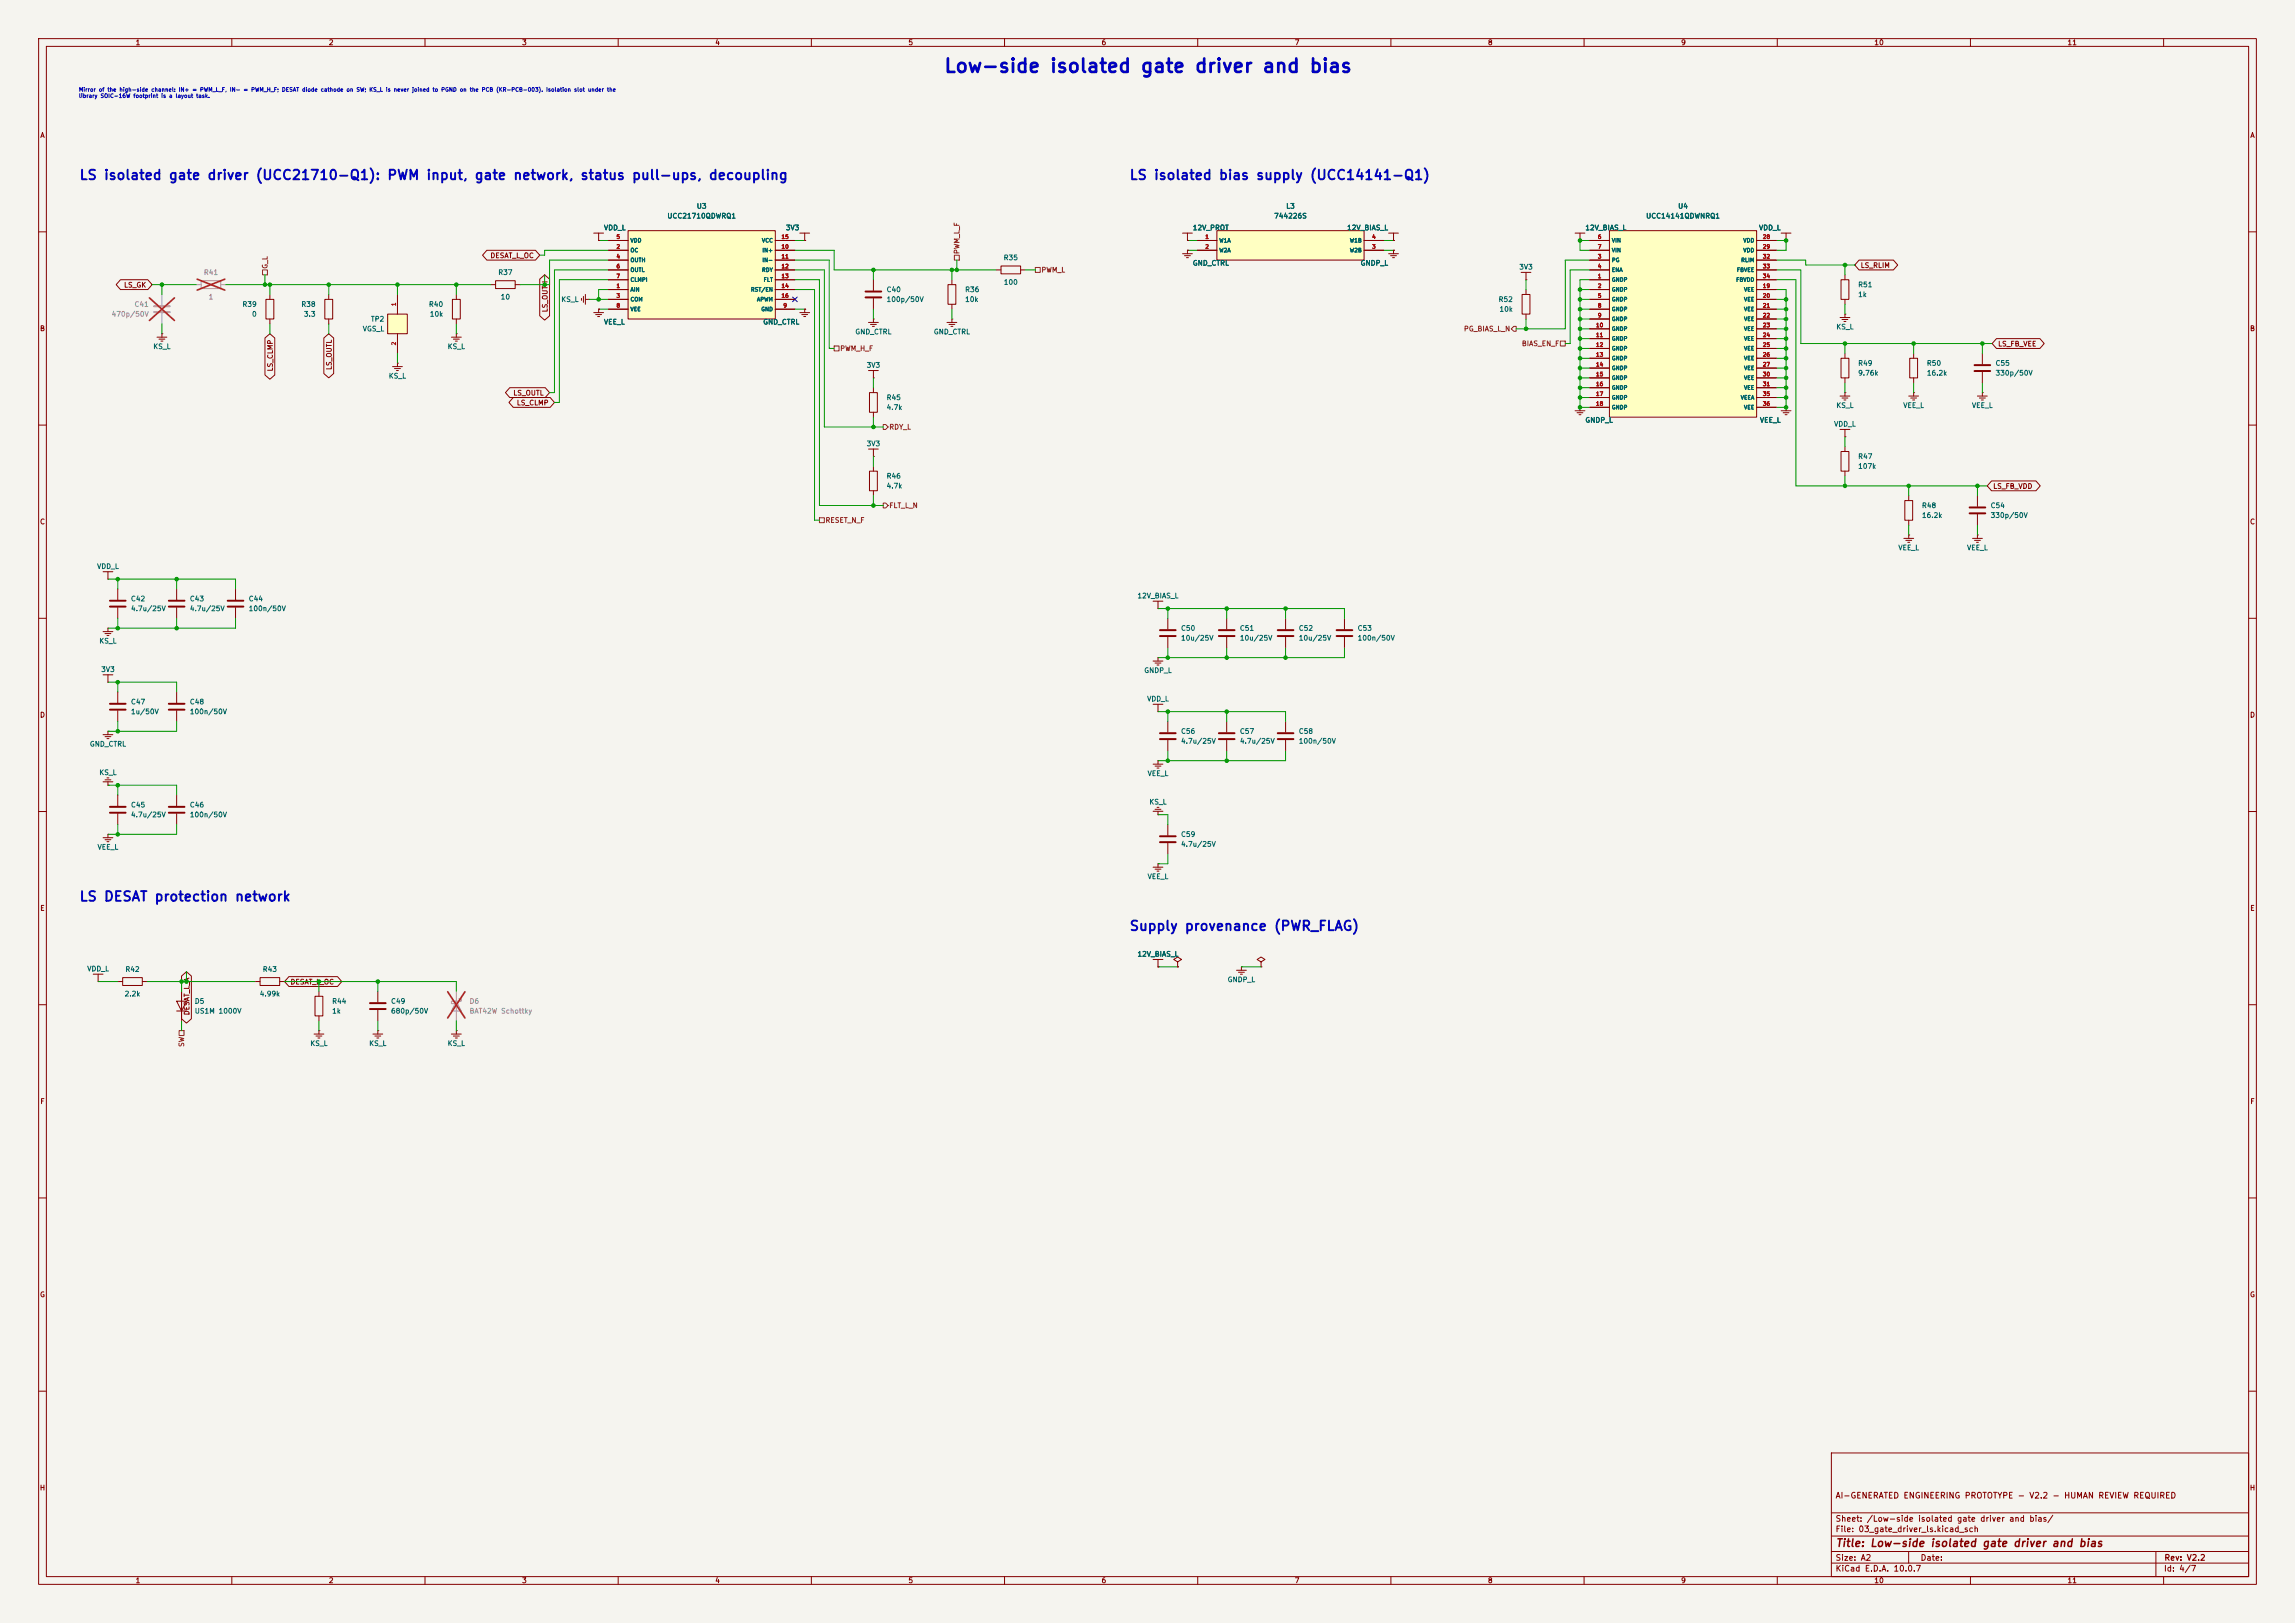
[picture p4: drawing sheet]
<svg xmlns="http://www.w3.org/2000/svg" width="594mm" height="420mm" viewBox="0 0 594 420" stroke-linecap="round" stroke-linejoin="round" font-family="sans-serif">
<defs><g id="words">
<text font-size="3.5" fill="#0000c2" x="244.2" y="19.7">Low-side isolated gate driver and bias</text>
<g font-size="2.5" fill="#0000c2">
<text x="20.4" y="47.2">LS isolated gate driver (UCC21710-Q1): PWM input, gate network, status pull-ups, decoupling</text>
<text x="292.2" y="47.2">LS isolated bias supply (UCC14141-Q1)</text>
<text x="20.4" y="233.9">LS DESAT protection network</text>
<text x="292.2" y="241.5">Supply provenance (PWR_FLAG)</text>
</g>
<text font-size="2" fill="#840000" x="475" y="400.8">Title: Low-side isolated gate driver and bias</text>
<g font-size="1.5" fill="#840000">
<text x="475" y="388.1">AI-GENERATED ENGINEERING PROTOTYPE - V2.2 - HUMAN REVIEW REQUIRED</text>
<text x="475" y="394.1">Sheet: /Low-side isolated gate driver and bias/</text>
<text x="475" y="396.8">File: 03_gate_driver_ls.kicad_sch</text>
<text x="475" y="407">KiCad E.D.A. 10.0.7</text>
<text x="475" y="404.2">Size: A2</text>
<text x="497" y="404.2">Date:</text>
<text x="560" y="407">Id: 4/7</text>
<text x="560.1" y="404.2">Rev: V2.2</text>
</g>
<g font-size="1.3" fill="#840000">
<text x="35" y="12">1</text>
<text x="85" y="12">2</text>
<text x="135" y="12">3</text>
<text x="185" y="12">4</text>
<text x="235" y="12">5</text>
<text x="285" y="12">6</text>
<text x="335" y="12">7</text>
<text x="385" y="12">8</text>
<text x="435" y="12">9</text>
<text x="485" y="12">10</text>
<text x="535" y="12">11</text>
<text x="10.3" y="36">A</text>
<text x="582.3" y="36">A</text>
<text x="126.8" y="67.1">DESAT_L_OC</text>
<text x="481.5" y="69.6">LS_RLIM</text>
<text x="32" y="74.7">LS_GK</text>
<text x="142" y="80.9" transform="rotate(-90 142 80.9)">LS_OUTH</text>
<text x="10.2" y="86">B</text>
<text x="517" y="90">LS_FB_VEE</text>
<text x="582.2" y="86">B</text>
<text x="86.1" y="95.9" transform="rotate(-90 86.1 95.9)">LS_OUTL</text>
<text x="70.9" y="96.2" transform="rotate(-90 70.9 96.2)">LS_CLMP</text>
<text x="132.7" y="102.7">LS_OUTL</text>
<text x="133.6" y="105.2">LS_CLMP</text>
<text x="515.8" y="126.8">LS_FB_VDD</text>
<text x="10.2" y="136">C</text>
<text x="582.2" y="136">C</text>
<text x="10.2" y="186">D</text>
<text x="582.2" y="186">D</text>
<text x="10.3" y="236">E</text>
<text x="582.3" y="236">E</text>
<text x="75.1" y="255.1">DESAT_L_OC</text>
<text x="49.3" y="262.9" transform="rotate(-90 49.3 262.9)">DESAT_L_A</text>
<text x="10.3" y="286">F</text>
<text x="582.3" y="286">F</text>
<text x="10.2" y="336">G</text>
<text x="582.2" y="336">G</text>
<text x="10.2" y="386">H</text>
<text x="582.2" y="386">H</text>
<text x="35" y="410">1</text>
<text x="85" y="410">2</text>
<text x="135" y="410">3</text>
<text x="185" y="410">4</text>
<text x="235" y="410">5</text>
<text x="285" y="410">6</text>
<text x="335" y="410">7</text>
<text x="385" y="410">8</text>
<text x="435" y="410">9</text>
<text x="485" y="410">10</text>
<text x="535" y="410">11</text>
</g>
<g font-size="1.3" fill="#006464">
<text x="156.2" y="59.9">VDD_L</text>
<text x="172.6" y="56.8">UCC21710QDWRQ1</text>
<text x="180.2" y="54.3">U3</text>
<text x="203.3" y="59.9">3V3</text>
<text x="308.6" y="59.9">12V_PROT</text>
<text x="329.6" y="56.8">744226S</text>
<text x="332.8" y="54.3">L3</text>
<text x="348.5" y="59.9">12V_BIAS_L</text>
<text x="410.2" y="59.9">12V_BIAS_L</text>
<text x="425.9" y="56.8">UCC14141QDWNRQ1</text>
<text x="434.2" y="54.3">U4</text>
<text x="455.1" y="59.9">VDD_L</text>
<text x="128.8" y="71.4">R37</text>
<text x="259.6" y="67.6">R35</text>
<text x="308.6" y="69">GND_CTRL</text>
<text x="352" y="69">GNDP_L</text>
<text x="393.1" y="70.1">3V3</text>
<text x="129.5" y="77.8">10</text>
<text x="229.3" y="75.9">C40</text>
<text x="249.7" y="75.9">R36</text>
<text x="259.7" y="74">100</text>
<text x="480.8" y="74.6">R51</text>
<text x="480.8" y="77.2">1k</text>
<text x="62.6" y="79.7">R39</text>
<text x="65.1" y="82.2">0</text>
<text x="77.9" y="79.7">R38</text>
<text x="78.5" y="82.2">3.3</text>
<text x="95.9" y="83.5">TP2</text>
<text x="110.9" y="79.7">R40</text>
<text x="111.1" y="82.2">10k</text>
<text x="145.1" y="78.4">KS_L</text>
<text x="229.3" y="78.4">100p/50V</text>
<text x="249.7" y="78.4">10k</text>
<text x="387.7" y="78.4">R52</text>
<text x="388" y="81">10k</text>
<text x="93.8" y="86.1">VGS_L</text>
<text x="156.2" y="84.3">VEE_L</text>
<text x="197.4" y="84.3">GND_CTRL</text>
<text x="221.2" y="86.8">GND_CTRL</text>
<text x="241.6" y="86.8">GND_CTRL</text>
<text x="475.2" y="85.5">KS_L</text>
<text x="39.5" y="90.6">KS_L</text>
<text x="115.7" y="90.6">KS_L</text>
<text x="224.2" y="95.5">3V3</text>
<text x="480.8" y="94.9">R49</text>
<text x="498.6" y="94.9">R50</text>
<text x="516.4" y="94.9">C55</text>
<text x="100.5" y="98.2">KS_L</text>
<text x="480.8" y="97.5">9.76k</text>
<text x="498.6" y="97.5">16.2k</text>
<text x="516.4" y="97.5">330p/50V</text>
<text x="229.3" y="103.8">R45</text>
<text x="229.3" y="106.4">4.7k</text>
<text x="475.2" y="105.9">KS_L</text>
<text x="492.5" y="105.9">VEE_L</text>
<text x="510.3" y="105.9">VEE_L</text>
<text x="410.2" y="109.7">GNDP_L</text>
<text x="455.4" y="109.7">VEE_L</text>
<text x="474.6" y="110.7">VDD_L</text>
<text x="224.2" y="115.8">3V3</text>
<text x="480.8" y="119.1">R47</text>
<text x="229.3" y="124.2">R46</text>
<text x="480.8" y="121.6">107k</text>
<text x="229.3" y="126.7">4.7k</text>
<text x="497.3" y="131.8">R48</text>
<text x="515.1" y="131.8">C54</text>
<text x="497.3" y="134.3">16.2k</text>
<text x="515.1" y="134.3">330p/50V</text>
<text x="491.2" y="142.7">VEE_L</text>
<text x="509" y="142.7">VEE_L</text>
<text x="25" y="147.5">VDD_L</text>
<text x="33.8" y="155.9">C42</text>
<text x="49" y="155.9">C43</text>
<text x="64.2" y="155.9">C44</text>
<text x="294.3" y="155.1">12V_BIAS_L</text>
<text x="33.8" y="158.4">4.7u/25V</text>
<text x="49" y="158.4">4.7u/25V</text>
<text x="64.2" y="158.4">100n/50V</text>
<text x="25.6" y="166.8">KS_L</text>
<text x="305.5" y="163.5">C50</text>
<text x="305.5" y="166.1">10u/25V</text>
<text x="320.8" y="163.5">C51</text>
<text x="320.8" y="166.1">10u/25V</text>
<text x="336" y="163.5">C52</text>
<text x="336" y="166.1">10u/25V</text>
<text x="351.3" y="163.5">C53</text>
<text x="351.3" y="166.1">100n/50V</text>
<text x="26.1" y="174.2">3V3</text>
<text x="296" y="174.4">GNDP_L</text>
<text x="33.8" y="182.6">C47</text>
<text x="33.8" y="185.1">1u/50V</text>
<text x="49" y="182.6">C48</text>
<text x="49" y="185.1">100n/50V</text>
<text x="296.8" y="181.8">VDD_L</text>
<text x="305.5" y="190.2">C56</text>
<text x="320.8" y="190.2">C57</text>
<text x="336" y="190.2">C58</text>
<text x="23.1" y="193.5">GND_CTRL</text>
<text x="305.5" y="192.7">4.7u/25V</text>
<text x="320.8" y="192.7">4.7u/25V</text>
<text x="336" y="192.7">100n/50V</text>
<text x="25.6" y="200.9">KS_L</text>
<text x="296.9" y="201.1">VEE_L</text>
<text x="33.8" y="209.2">C45</text>
<text x="49" y="209.2">C46</text>
<text x="297.4" y="208.5">KS_L</text>
<text x="33.8" y="211.8">4.7u/25V</text>
<text x="49" y="211.8">100n/50V</text>
<text x="25.1" y="220.2">VEE_L</text>
<text x="305.5" y="216.9">C59</text>
<text x="305.5" y="219.4">4.7u/25V</text>
<text x="296.9" y="227.8">VEE_L</text>
<text x="22.5" y="251.7">VDD_L</text>
<text x="32.3" y="251.8">R42</text>
<text x="67.9" y="251.8">R43</text>
<text x="294.3" y="247.9">12V_BIAS_L</text>
<text x="317.6" y="254.5">GNDP_L</text>
<text x="32.1" y="258.1">2.2k</text>
<text x="50.3" y="260">D5</text>
<text x="50.3" y="262.6">US1M 1000V</text>
<text x="67.1" y="258.1">4.99k</text>
<text x="85.8" y="260">R44</text>
<text x="85.8" y="262.6">1k</text>
<text x="101.1" y="260">C49</text>
<text x="101.1" y="262.6">680p/50V</text>
<text x="80.2" y="271">KS_L</text>
<text x="95.4" y="271">KS_L</text>
<text x="115.7" y="271">KS_L</text>
</g>
<g font-size="1.3" fill="#725600">
<text x="248.6" y="65.9" transform="rotate(-90 248.6 65.9)">PWM_L_F</text>
<text x="69.5" y="69.7" transform="rotate(-90 69.5 69.7)">G_L</text>
<text x="269.4" y="70.8">PWM_L</text>
<text x="378.8" y="86.1">PG_BIAS_L_N</text>
<text x="393.8" y="89.9">BIAS_EN_F</text>
<text x="217.3" y="91.1">PWM_H_F</text>
<text x="230" y="111.5">RDY_L</text>
<text x="230" y="131.8">FLT_L_N</text>
<text x="213.5" y="135.6">RESET_N_F</text>
<text x="48" y="271" transform="rotate(-90 48 271)">SW</text>
</g>
<g font-size="1.3" fill="#939391">
<text x="52.6" y="71.4">R41</text>
<text x="53.9" y="77.8">1</text>
<text x="28.8" y="82.2">470p/50V</text>
<text x="34.7" y="79.7">C41</text>
<text x="121.4" y="260">D6</text>
<text x="121.4" y="262.6">BAT42W Schottky</text>
</g>
<g font-size="1" fill="#0000c2">
<text x="20.3" y="24">Mirror of the high-side channel: IN+ = PWM_L_F, IN- = PWM_H_F; DESAT diode cathode on SW; KS_L is never joined to PGND on the PCB (KR-PCB-003). Isolation slot under the</text>
<text x="20.3" y="25.6">library SOIC-16W footprint is a layout task.</text>
</g>
<g font-size="1" fill="#a90000">
<text x="159.4" y="64.6">2</text>
<text x="159.4" y="62">5</text>
<text x="202.1" y="64.6">10</text>
<text x="202.1" y="62">15</text>
<text x="311.8" y="62">1</text>
<text x="311.8" y="64.6">2</text>
<text x="355" y="64.6">3</text>
<text x="355" y="62">4</text>
<text x="413.4" y="62">6</text>
<text x="413.4" y="64.6">7</text>
<text x="456.1" y="62">28</text>
<text x="456.1" y="64.6">29</text>
<text x="159.4" y="67.1">4</text>
<text x="159.4" y="69.7">6</text>
<text x="202.1" y="67.1">11</text>
<text x="202.1" y="69.7">12</text>
<text x="413.4" y="67.1">3</text>
<text x="413.4" y="69.7">4</text>
<text x="456.1" y="67.1">32</text>
<text x="456.1" y="69.7">33</text>
<text x="159.4" y="74.7">1</text>
<text x="159.4" y="77.3">3</text>
<text x="159.4" y="72.2">7</text>
<text x="202.1" y="72.2">13</text>
<text x="202.1" y="74.7">14</text>
<text x="202.1" y="77.3">16</text>
<text x="413.4" y="72.2">1</text>
<text x="413.4" y="74.7">2</text>
<text x="413.4" y="77.3">5</text>
<text x="456.1" y="74.7">19</text>
<text x="456.1" y="77.3">20</text>
<text x="456.1" y="72.2">34</text>
<text x="102.7" y="79.3" transform="rotate(-90 102.7 79.3)">1</text>
<text x="159.4" y="79.8">8</text>
<text x="202.6" y="79.8">9</text>
<text x="413.4" y="79.8">8</text>
<text x="413.4" y="82.4">9</text>
<text x="456.1" y="79.8">21</text>
<text x="456.1" y="82.4">22</text>
<text x="102.7" y="89.5" transform="rotate(-90 102.7 89.5)">2</text>
<text x="413" y="84.9">10</text>
<text x="413" y="87.4">11</text>
<text x="413" y="90">12</text>
<text x="456.1" y="84.9">23</text>
<text x="456.1" y="87.4">24</text>
<text x="456.1" y="90">25</text>
<text x="413" y="92.5">13</text>
<text x="413" y="95.1">14</text>
<text x="456.1" y="92.5">26</text>
<text x="456.1" y="95.1">27</text>
<text x="413" y="97.6">15</text>
<text x="413" y="100.1">16</text>
<text x="456.1" y="97.6">30</text>
<text x="456.1" y="100.1">31</text>
<text x="413" y="102.7">17</text>
<text x="413" y="105.2">18</text>
<text x="456.1" y="102.7">35</text>
<text x="456.1" y="105.2">36</text>
</g>
<g font-size="1" fill="#006464">
<text x="163.1" y="65.5">OC</text>
<text x="163.1" y="63">VDD</text>
<text x="197.1" y="63">VCC</text>
<text x="197.2" y="65.5">IN+</text>
<text x="315.5" y="63">W1A</text>
<text x="315.5" y="65.5">W2A</text>
<text x="349.3" y="65.5">W2B</text>
<text x="349.3" y="63">W1B</text>
<text x="417.1" y="63">VIN</text>
<text x="417.1" y="65.5">VIN</text>
<text x="451.1" y="63">VDD</text>
<text x="451.1" y="65.5">VDD</text>
<text x="163.1" y="68.1">OUTH</text>
<text x="163.1" y="70.6">OUTL</text>
<text x="197.1" y="70.6">RDY</text>
<text x="197.2" y="68.1">IN-</text>
<text x="417.1" y="68.1">PG</text>
<text x="417.1" y="70.6">ENA</text>
<text x="449.4" y="70.6">FBVEE</text>
<text x="450.5" y="68.1">RLIM</text>
<text x="163.1" y="75.7">AIN</text>
<text x="163.1" y="73.1">CLMPI</text>
<text x="194.2" y="75.7">RST/EN</text>
<text x="197.5" y="73.1">FLT</text>
<text x="417.1" y="73.1">GNDP</text>
<text x="417.1" y="75.7">GNDP</text>
<text x="449.2" y="73.1">FBVDD</text>
<text x="451.3" y="75.7">VEE</text>
<text x="163.1" y="78.2">COM</text>
<text x="163.1" y="80.8">VEE</text>
<text x="195.8" y="78.2">APWM</text>
<text x="196.9" y="80.8">GND</text>
<text x="417.1" y="78.2">GNDP</text>
<text x="417.1" y="80.8">GNDP</text>
<text x="417.1" y="83.3">GNDP</text>
<text x="451.3" y="78.2">VEE</text>
<text x="451.3" y="80.8">VEE</text>
<text x="451.3" y="83.3">VEE</text>
<text x="417.1" y="85.8">GNDP</text>
<text x="417.1" y="88.4">GNDP</text>
<text x="451.3" y="85.8">VEE</text>
<text x="451.3" y="88.4">VEE</text>
<text x="417.1" y="90.9">GNDP</text>
<text x="417.1" y="93.5">GNDP</text>
<text x="451.3" y="90.9">VEE</text>
<text x="451.3" y="93.5">VEE</text>
<text x="417.1" y="96">GNDP</text>
<text x="417.1" y="98.5">GNDP</text>
<text x="417.1" y="101.1">GNDP</text>
<text x="451.3" y="96">VEE</text>
<text x="451.3" y="98.5">VEE</text>
<text x="451.3" y="101.1">VEE</text>
<text x="417.1" y="103.6">GNDP</text>
<text x="417.1" y="106.2">GNDP</text>
<text x="450.4" y="103.6">VEEA</text>
<text x="451.3" y="106.2">VEE</text>
</g>
</g></defs>
<path d="M0 0h594v420h-594z" fill="#f5f4ef" stroke="#f5f4ef" stroke-width=".26"/>
<g fill="none" stroke="#840000" stroke-width=".26">
<path d="M10 10h574v400h-574zM12 12h570v396h-570zM60 10v2M110 10v2M160 10v2M210 10v2M260 10v2M310 10v2M360 10v2M410 10v2M460 10v2M510 10v2"/>
<path d="M560 10v2M10 60h2M84.1 77.5h2v5.1h-2zM85.1 76.2v1.3M117.1 77.5h2v5.1h-2zM118.1 76.2v1.3M207 60.3h2.5M208.3 62.2h.1M208.3 60.3v1.9M226.1 72.4v2.8M226.1 77.2v2.8M407.7 60.3h2.5"/>
<path d="M408.9 62.2h.1M408.9 60.3v1.9M461 60.3h2.5M462.3 62.2h.1M462.3 60.3v1.9M476.5 72.4h2v5.1h-2zM477.5 71.1v1.3M477.5 77.5v1.2M582 60h2M85.1 82.6v1.2M101.6 94.9h2.5M102.1 95.4h1.5"/>
<path d="M102.6 95.9h.5M102.9 94h.1M102.9 94v.9M116.8 87.2h2.6M117.3 87.8h1.6M117.9 88.3h.5M118.1 86.4h.1M118.1 82.6v1.2M118.1 86.4v.8M476.5 92.7h2v5.1h-2zM477.5 91.4v1.3M477.5 97.8v1.3"/>
<path d="M10 110h2M225 101.6h2.1v5.1h-2.1zM226.1 100.3v1.3M226.1 106.7v1.3M476.2 111.1h2.6M476.2 102.5h2.6M476.5 116.8h2v5.1h-2zM476.8 103h1.5M477.3 103.5h.5M477.5 113h.1M477.5 101.6h.1M477.5 101.6v.9"/>
<path d="M477.5 111.1v1.9M477.5 115.6v1.2M582 110h2M477.5 121.9v1.3M511.8 128.3v2.8M511.8 133.1v2.8M10 160h2M582 160h2M10 210h2M30.5 205.7v2.8M30.5 210.6v2.8M45.7 205.7v2.8"/>
<path d="M45.7 210.6v2.8M582 210h2M10 260h2M582 260h2M10 310h2M582 310h2M10 360h2M474 376h108v32h-108zM582 360h2M474 397.5h108M474 391.5h108M60 408v2"/>
<path d="M110 408v2M160 408v2M210 408v2M260 408v2M310 408v2M360 408v2M410 408v2M460 408v2M474 404.5h108M474 401.5h108M494 401.5v3M510 408v2"/>
<path d="M558 401.5v6.5M560 408v2"/>
</g>
<path d="M224 75.4h4.1M224 77h4.1M509.8 131.3h4M509.8 132.8h4M28.4 208.8h4.1M28.4 210.3h4.1M43.7 208.8h4.1M43.7 210.3h4.1" fill="none" stroke="#840000" stroke-width=".51"/>
<path d="M162.6 59.7h38.1v22.9h-38.1z" fill="#ffffc2"/>
<g fill="none" stroke="#840000" stroke-width=".26">
<path d="M162.6 59.7h38.1v22.9h-38.1zM157.5 74.9h5.1M157.5 64.8h5.1M157.5 77.5h5.1M157.5 67.3h5.1M157.5 62.2h5.1M157.5 69.9h5.1M157.5 72.4h5.1M200.7 74.9h5M200.7 64.8h5M200.7 77.5h5M200.7 67.3h5"/>
<path d="M200.7 62.2h5M200.7 69.9h5M200.7 72.4h5M157.5 80h5.1M200.7 80h5"/>
</g>
<path d="M416.6 59.7h38.1v48.3h-38.1z" fill="#ffffc2"/>
<g fill="none" stroke="#840000" stroke-width=".26">
<path d="M416.6 59.7h38.1v48.3h-38.1zM68.8 77.5h2.1v5.1h-2.1zM69.8 76.2v1.3M153.7 60.3h2.5M154.9 62.2h.1M154.9 60.3v1.9M394 76.2h2v5.1h-2zM395 74.9v1.3M411.5 72.4h5.1M411.5 74.9h5.1M411.5 67.3h5.1M411.5 69.9h5.1"/>
<path d="M411.5 77.5h5.1M411.5 62.2h5.1M411.5 64.8h5.1M454.7 72.4h5M454.7 74.9h5M454.7 67.3h5M454.7 69.9h5M454.7 77.5h5M454.7 62.2h5M454.7 64.8h5M40.6 87.2h2.6M41.1 87.8h1.6"/>
<path d="M41.7 88.3h.5M41.9 86.4h.1M41.9 86.4v.8M69.8 82.6v1.2M153.7 80.9h2.5M154.2 81.4h1.5M154.7 81.9h.5M154.9 80h.1M154.9 80v.9M207 80.9h2.5M207.5 81.4h1.5M208 81.9h.5"/>
<path d="M208.3 80h.1M208.3 80v.9M245.1 83.4h2.5M245.6 83.9h1.5M246.1 84.5h.5M246.4 82.6h.1M246.4 82.6v.8M395 81.3v1.3M411.5 80h5.1M411.5 82.6h5.1M411.5 85.1h5.1M411.5 87.6h5.1"/>
<path d="M411.5 90.2h5.1M411.5 92.7h5.1M411.5 95.3h5.1M411.5 97.8h5.1M454.7 80h5M454.7 82.6h5M454.7 85.1h5M454.7 87.6h5M454.7 90.2h5M454.7 92.7h5M454.7 95.3h5M454.7 97.8h5"/>
<path d="M476.2 82.2h2.6M476.8 82.7h1.5M477.3 83.2h.5M477.5 81.3h.1M477.5 81.3v.9M494.3 92.7h2v5.1h-2zM495.3 91.4v1.3M495.3 97.8v1.3M411.5 100.3h5.1M411.5 102.9h5.1M411.5 105.4h5.1M454.7 100.3h5"/>
<path d="M454.7 102.9h5M454.7 105.4h5M461 106.3h2.5M461.5 106.8h1.5M462 107.3h.5M462.3 105.4h.1M462.3 105.4v.9M494 102.5h2.6M494.5 103h1.6M495 103.5h.6M495.3 101.6h.1M495.3 101.6v.9"/>
<path d="M511.8 102.5h2.5M512.3 103h1.5M512.8 103.5h.5M513.1 101.6h.1M513.1 101.6v.9M492.8 139.3h2.5M493 129.5h2v5.1h-2zM493.3 139.8h1.5M494 138.4h.1M494 128.3v1.2M494 134.6v1.3M494 138.4v.9"/>
<path d="M510.5 139.3h2.6M511 139.8h1.6M511.8 138.4h.1M511.8 138.4v.9M298.4 155.6h2.6M299.7 157.5h.1M299.7 155.6v1.9M493.8 140.3h.5M511.6 140.3h.5M298.4 248.3h2.6M299.7 250.2h.1M299.7 248.3v1.9"/>
<path d="M304.8 248.9l1-.6-1-.6-1 .6 1 .6v1.3M304.8 250.2h.1M81.3 267.6h2.5M81.8 268.1h1.5M82.3 268.6h.5M82.5 266.7h.1M82.5 266.7v.9"/>
</g>
<path d="M39.9 79.2h4M39.9 80.8h4" fill="none" stroke="#9c9b98" stroke-width=".51"/>
<path d="M41.9 76.2v2.8M50.8 73.7h1.3M52.1 72.6h5v2.1h-5zM57.1 73.7h1.3M41.9 81v2.8" fill="none" stroke="#9c9b98" stroke-width=".26"/>
<path d="M38.7 77.1l6.4 5.8M45.1 77.1l-6.4 5.8M51 72.2l7.2 2.9M58.2 72.2l-7.2 2.9" fill="none" stroke="#e12e31" stroke-width=".46"/>
<path d="M100.3 81.3h5.1v5.1h-5.1z" fill="#ffffc2"/>
<g fill="none" stroke="#840000" stroke-width=".26">
<path d="M102.9 76.2v5.1M127 73.7h1.3M128.3 72.6h5v2.1h-5zM133.3 73.7h1.3M150.5 77.2v.5M151 76.7v1.5M151.5 76.2v2.5M151.5 77.5h.9M152.4 77.5h.1M306.1 60.3h2.5M306.1 65.7h2.5M306.6 66.2h1.5"/>
<path d="M307.1 66.7h.5M307.3 62.2h.1M307.3 64.8h.1M307.3 60.3v1.9M307.3 64.8v.9M359.4 60.3h2.5M360.7 62.2h.1M360.7 60.3v1.9M393.7 70.5h2.5M395 72.4h.1M395 70.5v1.9M100.3 81.3h5.1v5.1h-5.1z"/>
<path d="M102.9 86.4v5M513.1 91.4v2.8M513.1 96.3v2.8M407.7 106.3h2.5M408.2 106.8h1.5M408.7 107.3h.5M408.9 105.4h.1M408.9 105.4v.9M26.7 148h2.5M27.9 149.9h.1M27.9 148v1.9M30.5 152.4v2.8"/>
<path d="M30.5 157.2v2.8M45.7 152.4v2.8M45.7 157.2v2.8M61 152.4v2.8M61 157.2v2.8M26.7 163.4h2.5M26.7 174.6h2.5M27.2 164h1.5M27.7 164.5h.5M27.9 162.6h.1M27.9 176.5h.1M27.9 162.6v.8"/>
<path d="M27.9 174.6v1.9M30.5 179.1v2.8M45.7 179.1v2.8M26.7 190.1h2.5M27.2 190.6h1.5M27.7 191.1h.5M27.9 189.2h.1M27.9 189.2v.9M30.5 183.9v2.8M45.7 183.9v2.8M332.7 186.7v2.8M332.7 191.5v2.8"/>
<path d="M26.7 216.8h2.5M26.7 202.3h2.5M27.2 217.3h1.5M27.2 201.8h1.5M27.7 217.8h.5M27.7 201.3h.5M27.9 215.9h.1M27.9 203.2h.1M27.9 202.3v.9M27.9 215.9v.9M298.4 209.9h2.6M299 209.4h1.5"/>
<path d="M299.5 208.9h.5M299.7 210.8h.1M299.7 209.9v.9M302.3 213.4v2.8M302.3 218.2v2.8M298.4 224.4h2.6M299 224.9h1.5M299.5 225.4h.5M299.7 223.5h.1M299.7 223.5v.9M24.1 252.1h2.6M25.4 254h.1"/>
<path d="M25.4 252.1v1.9M30.5 254h1.2M31.7 253h5.1v2h-5.1zM36.8 254h1.3M45.7 259.1h2.6l-1.3 2.5zM47 256.5v7.7M66 254h1.3M67.3 253h5.1v2h-5.1zM72.4 254h1.3M81.5 257.8h2.1v5.1h-2.1zM82.5 256.5v1.3M97.8 256.5v2.8"/>
<path d="M320 251.1h2.6M320.5 251.6h1.6M321.1 252.1h.5M321.3 250.2h.1M321.3 250.2v.9M326.4 248.9l1-.6-1-.6-1 .6 1 .6v1.3M326.4 250.2h.1M45.7 261.6h2.6M82.5 262.9v1.3M96.5 267.6h2.6M97 268.1h1.6M97.5 268.6h.5"/>
<path d="M97.8 266.7h.1M97.8 261.4v2.8M97.8 266.7v.9M116.8 267.6h2.6M117.3 268.1h1.6M117.9 268.6h.5M118.1 266.7h.1M118.1 266.7v.9"/>
</g>
<g fill="none" stroke="#840000" stroke-width=".51">
<path d="M511 94.5h4.1M511 96h4.1M28.4 155.4h4.1M28.4 157h4.1M43.7 155.4h4.1M43.7 157h4.1M58.9 155.4h4.1M58.9 157h4.1M28.4 182.1h4.1M28.4 183.6h4.1M43.7 182.1h4.1M43.7 183.6h4.1"/>
<path d="M330.7 189.7h4.1M330.7 191.3h4.1M300.2 216.4h4.1M300.2 217.9h4.1M95.8 259.6h4M95.8 261.1h4"/>
</g>
<path d="M118.1 259.1l1.3 2.5h-2.6zM118.1 256.5v7.7M118.7 258.4h.7v.7h-2.6v.6h.7" fill="none" stroke="#9c9b98" stroke-width=".26"/>
<path d="M115.9 256.6l4.4 6.8M120.3 256.6l-4.4 6.8" fill="none" stroke="#e12e31" stroke-width=".46"/>
<path d="M315 59.7h38.1v7.6h-38.1z" fill="#ffffc2"/>
<g fill="none" stroke="#840000" stroke-width=".26">
<path d="M315 59.7h38.1v7.6h-38.1zM31.2 72.4h7.1l1.1 1.3-1.1 1.2h-7.1l-1.1-1.2zM126 64.8h12.6l1.1 1.2-1.1 1.3h-12.6l-1.1-1.3zM139.7 72.2l1.3-1.1 1.2 1.1v9.5l-1.2 1.1-1.3-1.1zM154.9 62.2h.1M157.5 62.2h5.1M157.5 64.8h5.1M157.5 69.9h5.1M157.5 72.4h5.1M157.5 74.9h5.1M157.5 67.3h5.1M157.5 77.5h5.1"/>
<path d="M200.7 62.2h5M200.7 64.8h5M200.7 69.9h5M200.7 72.4h5M200.7 74.9h5M200.7 67.3h5M200.7 77.5h5M208.3 62.2h.1M245.4 73.7h2v5h-2zM246.4 72.4v1.3M246.4 78.7v1.3M257.8 69.9h1.3"/>
<path d="M259.1 68.8h5.1v2.1h-5.1zM264.2 69.9h1.2M307.3 62.2h.1M307.3 64.8h.1M309.9 62.2h5.1M309.9 64.8h5.1M353.1 62.2h5M353.1 64.8h5M359.4 65.7h2.5M359.9 66.2h1.5M360.4 66.7h.5M360.7 64.8h.1"/>
<path d="M360.7 62.2h.1M360.7 64.8v.9M408.9 62.2h.1M411.5 62.2h5.1M411.5 64.8h5.1M411.5 69.9h5.1M411.5 72.4h5.1M411.5 74.9h5.1M411.5 67.3h5.1M411.5 77.5h5.1M454.7 62.2h5M454.7 64.8h5"/>
<path d="M454.7 69.9h5M454.7 72.4h5M454.7 74.9h5M454.7 67.3h5M454.7 77.5h5M462.3 62.2h.1M481.2 67.3h8.9l1.1 1.3-1.1 1.3h-8.9l-1.1-1.3zM68.6 87.5l1.2-1.1 1.3 1.1v9.5l-1.3 1.1-1.2-1.1zM83.8 87.5l1.3-1.1 1.3 1.1v9.2l-1.3 1.1-1.3-1.1zM154.9 80h.1M157.5 80h5.1M200.7 80h5"/>
<path d="M208.3 80h.1M224.8 83.4h2.5M224.8 95.9h2.5M225.3 83.9h1.5M225.8 84.5h.5M226.1 82.6h.1M226.1 97.8h.1M226.1 82.6v.8M226.1 95.9v1.9M411.5 80h5.1M411.5 82.6h5.1M411.5 85.1h5.1"/>
<path d="M411.5 87.6h5.1M411.5 90.2h5.1M411.5 92.7h5.1M411.5 95.3h5.1M411.5 97.8h5.1M454.7 80h5M454.7 82.6h5M454.7 85.1h5M454.7 87.6h5M454.7 90.2h5M454.7 92.7h5M454.7 95.3h5"/>
<path d="M454.7 97.8h5M516.7 87.6h11.3l1.1 1.3-1.1 1.3h-11.3l-1.1-1.3zM131.9 100.3h9.2l1.1 1.3-1.1 1.3h-9.2l-1.1-1.3zM132.8 102.9h9.6l1.1 1.2-1.1 1.3h-9.6l-1.1-1.3zM224.8 116.2h2.5M226.1 118.1h.1M226.1 116.2v1.9M408.9 105.4h.1M411.5 100.3h5.1M411.5 102.9h5.1M411.5 105.4h5.1M454.7 100.3h5"/>
<path d="M454.7 102.9h5M454.7 105.4h5M462.3 105.4h.1M225 121.9h2.1v5.1h-2.1zM226.1 120.7v1.2M226.1 127v1.3M515.5 124.5h11.5l1.1 1.2-1.1 1.3h-11.5l-1.2-1.3zM298.4 171.1h2.6M299 171.6h1.5M299.5 172.1h.5M299.7 170.2h.1M299.7 170.2v.9"/>
<path d="M302.3 160v2.8M302.3 164.8v2.8M317.5 160v2.8M317.5 164.8v2.8M332.7 160v2.8M332.7 164.8v2.8M348 160v2.8M348 164.8v2.8M298.4 182.2h2.6M298.4 197.7h2.6M299 198.2h1.5M299.5 198.8h.5"/>
<path d="M299.7 184.2h.1M299.7 196.9h.1M299.7 182.2v2M299.7 196.9v.8M302.3 186.7v2.8M302.3 191.5v2.8M317.5 186.7v2.8M317.5 191.5v2.8M47 252.6l1.3-1.1 1.2 1.1v11l-1.2 1.2-1.3-1.2zM74.8 252.7h12.6l1.1 1.3-1.1 1.3h-12.6l-1.1-1.3zM299.7 250.2h.1M304.8 250.2h.1"/>
</g>
<path d="M300.2 163.1h4.1M300.2 164.6h4.1M315.5 163.1h4M315.5 164.6h4M330.7 163.1h4.1M330.7 164.6h4.1M345.9 163.1h4.1M345.9 164.6h4.1M300.2 189.7h4.1M300.2 191.3h4.1M315.5 189.7h4M315.5 191.3h4" fill="none" stroke="#840000" stroke-width=".51"/>
<path d="M67.9 69.9h1.3v1.2h-1.3zM247 66h1.3v1.3h-1.3zM268 69.2h1.2v1.3h-1.2zM215.9 89.5h1.3v1.3h-1.3zM391.2 85.1l.6-.6h.6v1.2h-.6zM403.9 88.3h1.2v1.2h-1.2zM228.6 109.9h.6l.7 .6-.7 .6h-.6zM212.1 134h1.3v1.3h-1.3zM228.6 130.2h.6l.7 .6-.7 .6h-.6zM46.4 266.7h1.2v1.3h-1.2z" fill="none" stroke="#725600" stroke-width=".26"/>
<g fill="none" stroke="#009600" stroke-width=".26">
<path d="M39.4 73.7h11.4M41.9 73.7v2.5M58.4 73.7h68.6M68.6 71.1v2.6M69.8 73.7v2.5M85.1 73.7v2.5M102.9 73.7v2.5M118.1 73.7v2.5M141 71.1v2.6M152.4 77.5h5.1M154.9 62.2h2.6M157.5 67.3h-15.3v6.4h-7.6"/>
<path d="M157.5 74.9h-2.6v2.6M157.5 72.4h-12.7v31.7h-1.3M157.5 69.9h-14v31.7h-1.3M157.5 64.8h-16.5v1.2h-1.3M205.7 67.3h8.9v22.9h1.3M205.7 74.9h5.1v59.7h1.3M205.7 62.2h2.6M205.7 72.4h6.4v58.4h16.5M205.7 64.8h10.2v5.1h41.9M205.7 69.9h7.7v40.6h15.2M226.1 69.9v2.5M246.4 69.9v2.5"/>
<path d="M247.6 67.3v2.6M265.4 69.9h2.6M307.3 62.2h2.6M307.3 64.8h2.6M358.1 62.2h2.6M358.1 64.8h2.6M395 72.4v2.5M408.9 74.9h2.6M408.9 77.5h2.6M411.5 72.4h-2.6v33h2.6M411.5 62.2h-2.6v2.6h2.6M411.5 69.9h-5.1v19h-1.3"/>
<path d="M411.5 67.3h-6.4v17.8h-12.7M459.7 74.9h2.6v30.5h-2.6M459.7 62.2h2.6v2.6h-2.6M459.7 69.9h6.4v19h49.5M459.7 72.4h5.1v53.3h49.5M459.7 67.3h7.7v1.3h12.7M459.7 77.5h2.6M477.5 68.6v2.5M477.5 78.7v2.6M41.9 83.8v2.6M69.8 83.8v2.6M85.1 83.8v2.6"/>
<path d="M102.9 91.4v2.6M118.1 83.8v2.6M154.9 80h2.6M205.7 80h2.6M226.1 80v2.6M226.1 97.8v2.5M246.4 80v2.6M395 82.6v2.5M408.9 90.2h2.6M408.9 92.7h2.6M408.9 95.3h2.6M408.9 97.8h2.6"/>
<path d="M408.9 80h2.6M408.9 85.1h2.6M408.9 87.6h2.6M408.9 82.6h2.6M459.7 90.2h2.6M459.7 92.7h2.6M459.7 95.3h2.6M459.7 97.8h2.6M459.7 80h2.6M459.7 85.1h2.6M459.7 87.6h2.6M459.7 82.6h2.6"/>
<path d="M477.5 88.9v2.5M477.5 99.1v2.5M495.3 88.9v2.5M495.3 99.1v2.5M513.1 88.9v2.5M513.1 99.1v2.5M226.1 108v2.5M226.1 118.1v2.6M408.9 102.9h2.6M408.9 100.3h2.6M459.7 102.9h2.6M459.7 100.3h2.6"/>
<path d="M477.5 113v2.6M226.1 128.3v2.5M477.5 123.2v2.5M494 125.7v2.6M494 135.9v2.5M511.8 125.7v2.6M511.8 135.9v2.5M27.9 149.9h33.1v2.5M30.5 149.9v2.5M45.7 149.9v2.5M299.7 157.5h48.3v2.5M302.3 157.5v2.5"/>
<path d="M317.5 157.5v2.5M332.7 157.5v2.5M27.9 176.5h17.8v2.6M30.5 160v2.6M30.5 176.5v2.6M45.7 160v2.6M61 160v2.6h-33.1M302.3 167.6v2.6M317.5 167.6v2.6M332.7 167.6v2.6M348 167.6v2.6h-48.3M30.5 186.7v2.5"/>
<path d="M45.7 186.7v2.5h-17.8M299.7 184.2h33v2.5M302.3 184.2v2.5M302.3 194.3v2.6M317.5 184.2v2.5M317.5 194.3v2.6M332.7 194.3v2.6h-33M27.9 203.2h17.8v2.5M30.5 203.2v2.5M30.5 213.4v2.5M45.7 213.4v2.5h-17.8M299.7 210.8h2.6v2.6"/>
<path d="M302.3 221v2.5h-2.6M25.4 254h5.1M38.1 254h27.9M47 254v2.5M48.3 251.5v2.5M73.7 254h44.4v2.5M82.5 254v2.5M97.8 254v2.5M299.7 250.2h5.1M321.3 250.2h5.1M47 264.2v2.5M82.5 264.2v2.5"/>
<path d="M97.8 264.2v2.5M118.1 264.2v2.5"/>
</g>
<path d="M205.1 76.9l1.2 1.2M206.3 76.9l-1.2 1.2" fill="none" stroke="#000084" stroke-width=".26"/>
<g fill="#009600" stroke="#009600" stroke-width=".26">
<circle cx="494" cy="125.7" r=".46"/>
<circle cx="477.5" cy="125.7" r=".46"/>
<circle cx="477.5" cy="68.6" r=".46"/>
<circle cx="462.3" cy="102.9" r=".46"/>
<circle cx="462.3" cy="95.3" r=".46"/>
<circle cx="462.3" cy="97.8" r=".46"/>
<circle cx="462.3" cy="100.3" r=".46"/>
<circle cx="462.3" cy="105.4" r=".46"/>
<circle cx="477.5" cy="88.9" r=".46"/>
<circle cx="495.3" cy="88.9" r=".46"/>
<circle cx="408.9" cy="62.2" r=".46"/>
<circle cx="395" cy="85.1" r=".46"/>
<circle cx="408.9" cy="77.5" r=".46"/>
<circle cx="408.9" cy="80" r=".46"/>
<circle cx="408.9" cy="82.6" r=".46"/>
<circle cx="408.9" cy="85.1" r=".46"/>
<circle cx="408.9" cy="87.6" r=".46"/>
<circle cx="408.9" cy="74.9" r=".46"/>
<circle cx="462.3" cy="62.2" r=".46"/>
<circle cx="462.3" cy="82.6" r=".46"/>
<circle cx="462.3" cy="77.5" r=".46"/>
<circle cx="462.3" cy="80" r=".46"/>
<circle cx="462.3" cy="92.7" r=".46"/>
<circle cx="462.3" cy="85.1" r=".46"/>
<circle cx="462.3" cy="87.6" r=".46"/>
<circle cx="462.3" cy="90.2" r=".46"/>
<circle cx="408.9" cy="105.4" r=".46"/>
<circle cx="408.9" cy="102.9" r=".46"/>
<circle cx="408.9" cy="90.2" r=".46"/>
<circle cx="408.9" cy="92.7" r=".46"/>
<circle cx="408.9" cy="95.3" r=".46"/>
<circle cx="408.9" cy="97.8" r=".46"/>
<circle cx="408.9" cy="100.3" r=".46"/>
<circle cx="513.1" cy="88.9" r=".46"/>
<circle cx="511.8" cy="125.7" r=".46"/>
<circle cx="118.1" cy="73.7" r=".46"/>
<circle cx="141" cy="73.7" r=".46"/>
<circle cx="154.9" cy="77.5" r=".46"/>
<circle cx="69.8" cy="73.7" r=".46"/>
<circle cx="85.1" cy="73.7" r=".46"/>
<circle cx="102.9" cy="73.7" r=".46"/>
<circle cx="41.9" cy="73.7" r=".46"/>
<circle cx="68.6" cy="73.7" r=".46"/>
<circle cx="97.8" cy="254" r=".46"/>
<circle cx="30.5" cy="215.9" r=".46"/>
<circle cx="30.5" cy="203.2" r=".46"/>
<circle cx="82.5" cy="254" r=".46"/>
<circle cx="47" cy="254" r=".46"/>
<circle cx="48.3" cy="254" r=".46"/>
<circle cx="45.7" cy="149.9" r=".46"/>
<circle cx="45.7" cy="162.6" r=".46"/>
<circle cx="30.5" cy="162.6" r=".46"/>
<circle cx="30.5" cy="149.9" r=".46"/>
<circle cx="30.5" cy="176.5" r=".46"/>
<circle cx="30.5" cy="189.2" r=".46"/>
<circle cx="226.1" cy="69.9" r=".46"/>
<circle cx="247.6" cy="69.9" r=".46"/>
<circle cx="246.4" cy="69.9" r=".46"/>
<circle cx="317.5" cy="170.2" r=".46"/>
<circle cx="332.7" cy="170.2" r=".46"/>
<circle cx="317.5" cy="196.9" r=".46"/>
<circle cx="302.3" cy="170.2" r=".46"/>
<circle cx="317.5" cy="184.2" r=".46"/>
<circle cx="302.3" cy="184.2" r=".46"/>
<circle cx="226.1" cy="110.5" r=".46"/>
<circle cx="226.1" cy="130.8" r=".46"/>
<circle cx="302.3" cy="157.5" r=".46"/>
<circle cx="317.5" cy="157.5" r=".46"/>
<circle cx="332.7" cy="157.5" r=".46"/>
<circle cx="302.3" cy="196.9" r=".46"/>
</g>
<use href="#words"/>
</svg>
